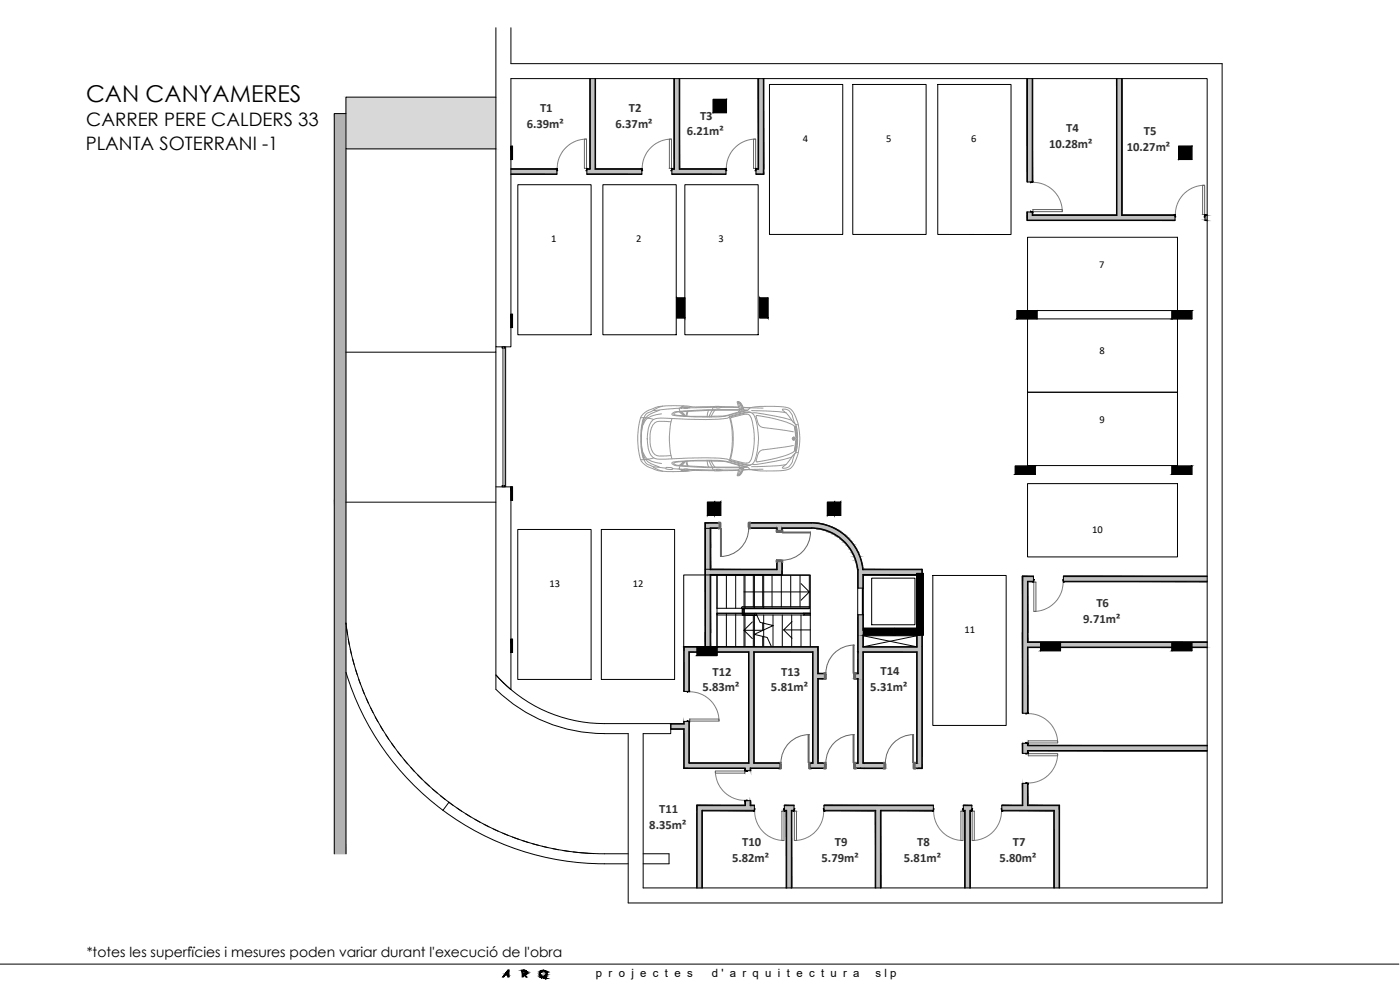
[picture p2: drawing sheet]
<svg xmlns="http://www.w3.org/2000/svg" width="420mm" height="297mm" viewBox="0 0 420 297" stroke-linecap="round" stroke-linejoin="round" font-family="sans-serif">
<defs><g id="words">
<text font-size="7" x="25.8" y="30.5">CAN CANYAMERES</text>
<g font-size="5.6">
<text x="25.9" y="37.9">CARRER PERE CALDERS 33</text>
<text x="25.7" y="45">PLANTA SOTERRANI -1</text>
</g>
<text font-size="4.2" x="26" y="287.1">*totes les superfïcies i mesures poden variar durant l'execució de l'obra</text>
<g font-size="3.8" fill="#303030">
<text x="162.1" y="33.6">T1</text>
<text x="188.7" y="33.6">T2</text>
<text x="210.1" y="35.9">T3</text>
<text x="158.1" y="38.3">6.39m²</text>
<text x="184.7" y="38.3">6.37m²</text>
<text x="206.1" y="40.6">6.21m²</text>
<text x="320" y="39.5">T4</text>
<text x="343.3" y="40.6">T5</text>
<text x="314.8" y="44.3">10.28m²</text>
<text x="338.2" y="45.4">10.27m²</text>
<text x="329" y="182">T6</text>
<text x="325.1" y="186.8">9.71m²</text>
<text x="213.9" y="202.7">T12</text>
<text x="234.4" y="202.7">T13</text>
<text x="264.2" y="202.6">T14</text>
<text x="210.8" y="207.4">5.83m²</text>
<text x="231.4" y="207.4">5.81m²</text>
<text x="261.2" y="207.4">5.31m²</text>
<text x="197.8" y="244.1">T11</text>
<text x="194.9" y="248.8">8.35m²</text>
<text x="222.8" y="253.8">T10</text>
<text x="250.6" y="254">T9</text>
<text x="275.3" y="254">T8</text>
<text x="304" y="254">T7</text>
<text x="219.7" y="258.6">5.82m²</text>
<text x="246.6" y="258.7">5.79m²</text>
<text x="271.3" y="258.7">5.81m²</text>
<text x="300" y="258.7">5.80m²</text>
</g>
<g font-size="3.4">
<text x="178.9" y="293.1">p r o j e c t e s</text>
<text x="213.6" y="293.1">d ' a r q u i t e c t u r a</text>
<text x="262.7" y="293.1">s l p</text>
</g>
<g font-size="3.2">
<text x="241" y="42.5">4</text>
<text x="266" y="42.5">5</text>
<text x="291.4" y="42.5">6</text>
<text x="165.4" y="72.6">1</text>
<text x="191" y="72.6">2</text>
<text x="215.6" y="72.6">3</text>
<text x="329.9" y="80.5">7</text>
<text x="329.9" y="106.1">8</text>
<text x="329.9" y="126.8">9</text>
<text x="327.8" y="160">10</text>
<text x="164.9" y="176.1">13</text>
<text x="190" y="176.1">12</text>
<text x="289.5" y="189.9">11</text>
</g>
</g></defs>
<!-- layer: A-WALL-PATT -->
<g fill="#808080" stroke="#808080" stroke-width=".3">
<path d="M291.1 243.1l.1 23.3z"/>
<path d="M264.2 243.1h.2v23.3z"/>
<path d="M235.9 243.1l.2 23.3z"/>
<path d="M237.5 243.3l.1 23.1z"/>
<path d="M210.6 243.1l.2 23.3z"/>
<path d="M243.5 158.4h1.2z"/>
<path d="M243.5 156.8l1.3 .1z"/>
<path d="M259 229h.2z"/>
<path d="M259.1 228.9l.1 .1z"/>
<path d="M258.3 230.4l.9 .2z"/>
<path d="M319.2 172.9l43.1 .1zM319.2 172.9l43.1 .1z"/>
<path d="M306.8 172.9l3.4 .1zM306.8 172.9l3.4 .1z"/>
<path d="M319.2 174.4l43.1 .1zM319.2 174.4l43.1 .1z"/>
<path d="M308.4 174.4l1.8 .1zM308.4 174.4l1.8 .1z"/>
<path d="M306.8 173l.2 16.8zM306.8 173l.2 16.8z"/>
<path d="M306.8 189.8l.2 24.2zM306.8 189.8l.2 24.2z"/>
<path d="M306.8 223l.2 3zM306.8 223l.2 3z"/>
<path d="M306.8 235l.2 6.6zM306.8 235l.2 6.6z"/>
<path d="M308.4 174.5l.1 15.3zM308.4 174.5l.1 15.3z"/>
<path d="M308.4 189.8l.1 2.8zM308.4 189.8l.1 2.8z"/>
<path d="M308.4 194.1l.1 19.9zM308.4 194.1l.1 19.9z"/>
<path d="M308.4 223l.1 .6zM308.4 223l.1 .6z"/>
<path d="M308.4 225.2l.1 .8zM308.4 225.2l.1 .8z"/>
<path d="M308.4 235l.1 6.6zM308.4 235l.1 6.6z"/>
<path d="M308.4 241.6l9.6 .1zM308.4 241.6l9.6 .1z"/>
<path d="M300.7 241.6l6.3 .1zM300.7 241.6l6.3 .1z"/>
<path d="M289.1 241.6l2.6 .1zM289.1 241.6l2.6 .1z"/>
<path d="M247.3 241.6l32.8 .1zM247.3 241.6l32.8 .1z"/>
<path d="M235.4 241.6l2.9 .1zM235.4 241.6l2.9 .1z"/>
<path d="M225.1 241.6l1.3 .1zM225.1 241.6l1.3 .1z"/>
<path d="M209.2 241.6l14.5 .1zM209.2 241.6l14.5 .1z"/>
<path d="M300.7 243.1l15.7 .2v-.2zM300.7 243.1l15.7 .2h-15.7z"/>
<path d="M291.2 243.1l.5 .2v-.2zM291.2 243.1l.5 .2h-.5z"/>
<path d="M289.1 243.1l.6 .2v-.2zM289.1 243.1l.6 .2h-.6z"/>
<path d="M264.4 243.1l15.7 .2v-.2zM264.4 243.1l15.7 .2h-15.7z"/>
<path d="M247.3 243.1l15.5 .2v-.2zM247.3 243.1l15.5 .2h-15.5z"/>
<path d="M237.5 243.1l.8 .2v-.2zM237.5 243.1l.8 .2h-.8z"/>
<path d="M235.4 243.1l.5 .2v-.2zM235.4 243.1l.5 .2h-.5z"/>
<path d="M210.8 243.1l15.6 .2v-.2zM210.8 243.1l15.6 .2h-15.6z"/>
<path d="M308.5 225.2l53.8 .1zM308.5 225.2l53.8 .1z"/>
<path d="M308.4 223.6l53.9 .2zM308.4 223.6l53.9 .2z"/>
<path d="M316.3 243.3l.1 23.1zM316.3 243.3l.1 23.1z"/>
<path d="M317.8 241.7l.2 24.7zM317.8 241.7l.2 24.7z"/>
<path d="M289.5 243.3l.2 23.1v-23.1zM289.5 243.3l.2 23.1h-.2z"/>
<path d="M262.7 243.3l.1 23.1zM262.7 243.3l.1 23.1z"/>
<path d="M264.2 243.1v23.3h.2zM264.2 266.4h.2z"/>
<path d="M213.1 158.5l.2 5.8v-5.8zM213.1 158.5l.2 5.8h-.2z"/>
<path d="M213.1 164.3l.2 6.5v-6.5zM213.1 164.3l.2 6.5h-.2z"/>
<path d="M213.1 172.4l.2 17.4v-17.4zM213.1 172.4l.2 17.4h-.2z"/>
<path d="M213.1 189.8l.2 4.3v-4.3zM213.1 189.8l.2 4.3h-.2z"/>
<path d="M211.6 157l.1 32.8zM211.6 157l.1 32.8z"/>
<path d="M211.6 189.8l.1 4.3zM211.6 189.8l.1 4.3z"/>
<path d="M357.7 194.1l4.6 .2zM357.7 194.1l4.6 .2z"/>
<path d="M318.3 194.1l33.4 .2zM318.3 194.1l33.4 .2z"/>
<path d="M308.5 194.1l3.8 .2zM308.5 194.1l3.8 .2z"/>
<path d="M308.4 192.6l53.9 .2zM308.4 192.6l53.9 .2z"/>
<path d="M225.1 230.4l.2 .8v-.8zM225.1 230.4l.2 .8h-.2z"/>
<path d="M225.1 240.2l.2 .7v-.7zM225.1 240.2l.2 .7h-.2z"/>
<path d="M225.1 240.9l.2 .7v-.7zM225.1 240.9l.2 .7h-.2z"/>
<path d="M223.6 230.6l.1 .6zM223.6 230.6l.1 .6z"/>
<path d="M223.6 240.2l.1 1.4zM223.6 240.2l.1 1.4z"/>
<path d="M213.3 172.4l21.5 .1zM213.3 172.4l21.5 .1z"/>
<path d="M213.1 170.8l20.1 .1zM213.1 170.8l20.1 .1z"/>
<path d="M276.6 170.8l.2 1.2zM276.6 170.8l.2 1.2z"/>
<path d="M276.6 190.5l.2 3.5zM276.6 190.5l.2 3.5z"/>
<path d="M275.1 190.6l.2 .2zM275.1 190.6l.2 .2z"/>
<path d="M275.1 190.8l.2 3.2zM275.1 190.8l.2 3.2z"/>
<path d="M215.2 195.6h9.6zM215.2 195.6h9.6z"/>
<path d="M226.3 195.6l17.7 .1zM226.3 195.6l17.7 .1z"/>
<path d="M215.2 195.6l9.6 .1zM215.2 195.6l9.6 .1z"/>
<path d="M206.7 195.6l2.5 .1zM206.7 195.6l2.5 .1z"/>
<path d="M205.2 194l40.4 .2zM205.2 194l40.4 .2z"/>
<path d="M259 172.4l.1 4.1zM259 172.4l.1 4.1z"/>
<path d="M259 184.5l.1 4.6zM259 184.5l.1 4.6z"/>
<path d="M259 190.6l.1 3.4zM259 190.6l.1 3.4z"/>
<path d="M257.4 170.8l.1 .1zM257.4 170.8l.1 .1z"/>
<path d="M257.4 170.9l.2 5.6zM257.4 170.9l.2 5.6z"/>
<path d="M257.4 184.5l.2 11.1zM257.4 184.5l.2 11.1z"/>
<path d="M259.1 172.4l16 .1zM259.1 172.4l16 .1z"/>
<path d="M258.9 170.8l17.7 .1zM258.9 170.8l17.7 .1z"/>
<path d="M275.1 195.6l.2 33.3zM275.1 195.6l.2 33.3z"/>
<path d="M275.1 228.9l.2 .1zM275.1 228.9l.2 .1z"/>
<path d="M276.6 194l.2 36.6zM276.6 194l.2 36.6z"/>
<path d="M274.6 228.9l.5 .1zM274.6 228.9l.5 .1z"/>
<path d="M259.2 228.9l6.1 .1zM259.2 228.9l6.1 .1z"/>
<path d="M274.6 230.4l2 .2v-.2zM274.6 230.4l2 .2h-2z"/>
<path d="M259.2 230.4l6.1 .2v-.2zM259.2 230.4l6.1 .2h-6.1z"/>
<path d="M206.7 195.7l.2 6.9zM206.7 195.7l.2 6.9z"/>
<path d="M206.7 202.6l.2 4.9zM206.7 202.6l.2 4.9z"/>
<path d="M206.7 216.5l.2 12.4zM206.7 216.5l.2 12.4z"/>
<path d="M205.2 194.2l.1 13.3zM205.2 194.2l.1 13.3z"/>
<path d="M205.2 216.5l.1 .6zM205.2 216.5l.1 .6z"/>
<path d="M205.2 217.1l.1 .2zM205.2 217.1l.1 .2z"/>
<path d="M205.2 218.7l.1 11.7zM205.2 218.7l.1 11.7z"/>
<path d="M257.4 195.7l.2 6.3zM257.4 195.7l.2 6.3z"/>
<path d="M257.4 203.6l.2 25.3zM257.4 203.6l.2 25.3z"/>
<path d="M259 195.6l.1 33.3zM259 195.6l.1 33.3z"/>
<path d="M259.1 195.6l16 .1zM259.1 195.6l16 .1z"/>
<path d="M257.4 195.6l.2 .1zM257.4 195.6l.2 .1z"/>
<path d="M259 194l16.3 .2zM259 194l16.3 .2z"/>
<path d="M201.3 218.7l3.9 .1zM201.3 218.7l3.9 .1z"/>
<path d="M201.3 217.1l3.9 .2zM201.3 217.1l3.9 .2z"/>
<path d="M361.6 64.5l.7 .1zM361.6 64.5l.7 .1z"/>
<path d="M336.8 64.5l15.8 .1zM336.8 64.5l15.8 .1z"/>
<path d="M309.8 64.5l25.4 .1zM309.8 64.5l25.4 .1z"/>
<path d="M361.6 66l.7 .2zM361.6 66l.7 .2z"/>
<path d="M308.2 66l44.4 .2zM308.2 66l44.4 .2z"/>
<path d="M309.8 23.6l.1 31zM309.8 23.6l.1 31z"/>
<path d="M309.8 63.6l.1 .9zM309.8 63.6l.1 .9z"/>
<path d="M308.2 23.6l.2 31zM308.2 23.6l.2 31z"/>
<path d="M308.2 63.6l.2 .9zM308.2 63.6l.2 .9z"/>
<path d="M308.2 64.5l.2 1.5zM308.2 64.5l.2 1.5z"/>
<path d="M335.1 23.6l.1 40.9zM335.1 23.6l.1 40.9z"/>
<path d="M336.6 23.6l.2 41zM336.6 23.6l.2 41z"/>
<path d="M226.9 50.6l.8 .2zM226.9 50.6l.8 .2z"/>
<path d="M203.8 50.6l14.1 .2zM203.8 50.6l14.1 .2z"/>
<path d="M201.6 50.6l.7 .2zM201.6 50.6l.7 .2z"/>
<path d="M178.6 50.6l14 .2zM178.6 50.6l14 .2z"/>
<path d="M176.1 50.6l.9 .2zM176.1 50.6l.9 .2z"/>
<path d="M153.3 50.6l13.8 .2zM153.3 50.6l13.8 .2z"/>
<path d="M226.9 52.2l2.3 .1zM226.9 52.2l2.3 .1z"/>
<path d="M201.6 52.2l16.3 .1zM201.6 52.2l16.3 .1z"/>
<path d="M176.1 52.2l16.5 .1zM176.1 52.2l16.5 .1z"/>
<path d="M153.3 52.2l13.8 .1zM153.3 52.2l13.8 .1z"/>
<path d="M229.1 23.6l.1 27.2zM229.1 23.6l.1 27.2z"/>
<path d="M229.1 50.8l.1 1.4zM229.1 50.8l.1 1.4z"/>
<path d="M227.5 23.6l.2 27zM227.5 23.6l.2 27z"/>
<path d="M178.6 23.6l.1 27zM178.6 23.6l.1 27z"/>
<path d="M177 23.6l.2 27.2zM177 23.6l.2 27.2z"/>
<path d="M203.8 23.6l.2 27zM203.8 23.6l.2 27z"/>
<path d="M202.3 23.6l.1 27zM202.3 23.6l.1 27z"/>
<path d="M202.3 50.6l.1 .2zM202.3 50.6l.1 .2z"/>
<path d="M209.1 241.6l.1 24.8zM209.1 241.6l.1 24.8z"/>
<path d="M226.2 195.6l.1 33.3zM226.2 195.6l.1 33.3z"/>
<path d="M224.6 195.7l.2 32.4zM224.6 195.7l.2 32.4z"/>
<path d="M224.6 228.1l.2 .8zM224.6 228.1l.2 .8z"/>
<path d="M256.8 228.9l.8 .1zM256.8 228.9l.8 .1z"/>
<path d="M245.4 228.9l2 .1zM245.4 228.9l2 .1z"/>
<path d="M256.8 230.4l1.5 .2zM256.8 230.4l1.5 .2z"/>
<path d="M244.7 230.4l2.7 .2zM244.7 230.4l2.7 .2z"/>
<path d="M211.6 158.5l.1 12.3zM211.6 158.5l.1 12.3z"/>
<path d="M213.1 158.5l.2 12.3v-12.3zM213.1 158.5l.2 12.3h-.2z"/>
<path d="M225.1 156.8l18.4 .2v-.2zM225.1 156.8l18.4 .2h-18.4z"/>
<path d="M211.6 156.8l4.2 .2v-.2zM211.6 156.8l4.2 .2h-4.2z"/>
<path d="M234.6 158.4l8.9 .1zM234.6 158.4l8.9 .1z"/>
<path d="M225.1 158.4l8.1 .1zM225.1 158.4l8.1 .1z"/>
<path d="M213.1 158.4l2.7 .1zM213.1 158.4l2.7 .1z"/>
<path d="M234.6 158.5l.2 .5zM234.6 158.5l.2 .5z"/>
<path d="M234.6 159l.2 .2zM234.6 159l.2 .2z"/>
<path d="M234.6 168.5l.2 3.9zM234.6 168.5l.2 3.9z"/>
<path d="M233.1 158.5l.1 .5zM233.1 158.5l.1 .5z"/>
<path d="M233.1 159l.1 .2zM233.1 159l.1 .2z"/>
<path d="M233.1 168.5l.1 .2zM233.1 168.5l.1 .2z"/>
<path d="M233.1 168.7l.1 2.1zM233.1 168.7l.1 2.1z"/>
<path d="M243.5 158.4l1.9 .1zM243.5 158.4l1.9 .1z"/>
<path d="M243.5 158.5l2.3 .1zM243.5 158.5l2.3 .1z"/>
<path d="M244.7 158.6h1.3zM244.7 158.6h1.3z"/>
<path d="M244.9 158.6l1.7 .2zM244.9 158.6l1.7 .2z"/>
<path d="M246 158.8l1.2 .1zM246 158.8l1.2 .1z"/>
<path d="M246.6 158.9l1.1 .1zM246.6 158.9l1.1 .1z"/>
<path d="M247.2 159l1.3 .3zM247.2 159l1.3 .3z"/>
<path d="M248 159.3l.8 .1zM248 159.3l.8 .1z"/>
<path d="M248.4 159.4l1.2 .4zM248.4 159.4l1.2 .4z"/>
<path d="M249.3 159.8l.6 .1zM249.3 159.8l.6 .1z"/>
<path d="M249.6 159.9l1.2 .5zM249.6 159.9l1.2 .5z"/>
<path d="M250.4 160.4l.6 .1zM250.4 160.4l.6 .1z"/>
<path d="M250.7 160.5l1.1 .6zM250.7 160.5l1.1 .6z"/>
<path d="M251.5 161.1l.5 .1zM251.5 161.1l.5 .1z"/>
<path d="M251.7 161.2l1.1 .7zM251.7 161.2l1.1 .7z"/>
<path d="M252.6 161.9l.3 .1zM252.6 161.9l.3 .1z"/>
<path d="M252.7 162l1 .8zM252.7 162l1 .8z"/>
<path d="M253.5 162.8l.3 .1zM253.5 162.8l.3 .1z"/>
<path d="M253.6 162.9l1 .9zM253.6 162.9l1 .9z"/>
<path d="M254.4 163.8l.2 .1zM254.4 163.8l.2 .1z"/>
<path d="M254.4 163.9l.9 .9zM254.4 163.9l.9 .9z"/>
<path d="M255.1 164.8l.3 .1zM255.1 164.8l.3 .1z"/>
<path d="M255.2 164.9l.7 1zM255.2 164.9l.7 1z"/>
<path d="M255.8 165.9l.2 .1zM255.8 165.9l.2 .1z"/>
<path d="M255.8 166l.7 1.1zM255.8 166l.7 1.1z"/>
<path d="M256.3 167.1h.2zM256.3 167.1h.2z"/>
<path d="M256.3 167.1l.6 1.2zM256.3 167.1l.6 1.2z"/>
<path d="M256.8 168.3h.1zM256.8 168.3h.1z"/>
<path d="M256.8 168.3l.4 1.3-.3-1.3zM256.8 168.3l.4 1.3z"/>
<path d="M257.1 169.6h.2zM257.1 169.6h.2z"/>
<path d="M257.1 169.6l.4 1.2-.2-1.2zM257.1 169.6l.4 1.2z"/>
<path d="M243.5 156.9l2 .1zM243.5 156.9l2 .1z"/>
<path d="M243.5 157h2.5zM243.5 157h2.5z"/>
<path d="M244.8 157h1.3zM244.8 157h1.3z"/>
<path d="M245 157l1.8 .2zM245 157l1.8 .2z"/>
<path d="M246.1 157.2l1.4 .1zM246.1 157.2l1.4 .1z"/>
<path d="M246.8 157.3l1.1 .2zM246.8 157.3l1.1 .2z"/>
<path d="M247.4 157.5l1.3 .2zM247.4 157.5l1.3 .2z"/>
<path d="M248.2 157.7l.9 .2zM248.2 157.7l.9 .2z"/>
<path d="M248.7 157.9l1.3 .3zM248.7 157.9l1.3 .3z"/>
<path d="M249.6 158.2l.7 .2zM249.6 158.2l.7 .2z"/>
<path d="M249.9 158.4l1.3 .5zM249.9 158.4l1.3 .5z"/>
<path d="M250.9 158.9l.5 .1zM250.9 158.9l.5 .1z"/>
<path d="M251.1 159l1 .5zM251.1 159l1 .5z"/>
<path d="M251.8 159.5l.7 .2zM251.8 159.5l.7 .2z"/>
<path d="M252.2 159.7l1.2 .7zM252.2 159.7l1.2 .7z"/>
<path d="M253.2 160.4l.3 .1zM253.2 160.4l.3 .1z"/>
<path d="M253.3 160.5l1.1 .8zM253.3 160.5l1.1 .8z"/>
<path d="M254.2 161.3l.3 .1zM254.2 161.3l.3 .1z"/>
<path d="M254.3 161.4l1 .9zM254.3 161.4l1 .9z"/>
<path d="M255.1 162.3l.3 .1zM255.1 162.3l.3 .1z"/>
<path d="M255.2 162.4l1 .9zM255.2 162.4l1 .9z"/>
<path d="M256 163.3l.2 .1zM256 163.3l.2 .1z"/>
<path d="M256 163.4l.8 .9zM256 163.4l.8 .9z"/>
<path d="M256.6 164.3l.3 .2zM256.6 164.3l.3 .2z"/>
<path d="M256.8 164.5l.7 1.1zM256.8 164.5l.7 1.1z"/>
<path d="M257.3 165.6l.3 .1zM257.3 165.6l.3 .1z"/>
<path d="M257.4 165.7l.7 1.2zM257.4 165.7l.7 1.2z"/>
<path d="M257.9 166.9h.2zM257.9 166.9h.2z"/>
<path d="M257.9 166.9l.6 1.3zM257.9 166.9l.6 1.3h-.2z"/>
<path d="M258.3 168.2h.2zM258.3 168.2h.2z"/>
<path d="M258.4 168.2l.4 1.3zM258.4 168.2l.4 1.3z"/>
<path d="M258.7 169.5h.1zM258.7 169.5h.1z"/>
<path d="M258.7 169.5l.3 1.2-.2-1.2zM258.7 169.5l.3 1.2z"/>
<path d="M258.8 170.7l.2 .1zM258.8 170.7l.2 .1z"/>
<path d="M243.9 195.7l.1 32.4zM243.9 195.7l.1 32.4z"/>
<path d="M243.9 228.1l.1 .8zM243.9 228.1l.1 .8z"/>
<path d="M245.4 194.2l.2 1.5zM245.4 194.2l.2 1.5z"/>
<path d="M245.4 195.7l.2 6.5zM245.4 195.7l.2 6.5z"/>
<path d="M245.4 203.6l.2 24.5zM245.4 203.6l.2 24.5z"/>
<path d="M245.4 228.1l.2 .8zM245.4 228.1l.2 .8z"/>
<path d="M256.8 203.6l.6 .1zM256.8 203.6l.6 .1z"/>
<path d="M245.6 203.6l1.8 .1zM245.6 203.6l1.8 .1z"/>
<path d="M256.8 202l.8 .2zM256.8 202l.8 .2z"/>
<path d="M245.6 202l1.8 .2zM245.6 202l1.8 .2z"/>
<path d="M243.3 228.9l.7 .1zM243.3 228.9l.7 .1z"/>
<path d="M226.2 228.9l7.7 .1zM226.2 228.9l7.7 .1z"/>
<path d="M206.7 228.9l18.1 .1zM206.7 228.9l18.1 .1z"/>
<path d="M243.3 230.4l1.4 .2zM243.3 230.4l1.4 .2z"/>
<path d="M225.3 230.4l8.6 .2zM225.3 230.4l8.6 .2z"/>
<path d="M205.2 230.4l18.5 .2zM205.2 230.4l18.5 .2z"/>
<path d="M259 229h.2zM259 229h.2z"/>
<path d="M258.3 230.4l.9 .2zM258.3 230.6h.9z"/>
</g>
<g fill="#c0c0c0" stroke="#c0c0c0" stroke-width=".3">
<path d="M257.6 195.6h1.4v33.4z"/>
<path d="M209.2 243.1h1.4v23.3z"/>
<path d="M243.5 157h1.3z"/>
<path d="M258.3 229h.9v1.4z"/>
<path d="M319.2 173l43.1 1.4v-1.4zM319.2 173l43.1 1.4h-43.1z"/>
<path d="M307 173l3.2 1.4v-1.4zM307 173l3.2 1.4h-3.2z"/>
<path d="M307 174.4l1.4 15.4v-15.4zM307 174.4l1.4 15.4h-1.4z"/>
<path d="M307 189.8l1.4 24.2v-24.2zM307 189.8l1.4 24.2h-1.4z"/>
<path d="M307 223l1.4 3v-3zM307 223l1.4 3h-1.4z"/>
<path d="M307 235l1.4 6.7v-6.7zM307 235l1.4 6.7h-1.4z"/>
<path d="M300.7 241.7l17.1 1.4v-1.4zM300.7 241.7l17.1 1.4h-17.1z"/>
<path d="M289.1 241.7l2.6 1.4v-1.4zM289.1 241.7l2.6 1.4h-2.6z"/>
<path d="M247.3 241.7l32.8 1.4v-1.4zM247.3 241.7l32.8 1.4h-32.8z"/>
<path d="M235.4 241.7l2.9 1.4v-1.4zM235.4 241.7l2.9 1.4h-2.9z"/>
<path d="M209.2 241.7l17.2 1.4v-1.4zM209.2 241.7l17.2 1.4h-17.2z"/>
<path d="M308.4 223.8l53.9 1.4v-1.4zM308.4 223.8l53.9 1.4h-53.9z"/>
<path d="M316.4 243.1l1.4 23.3v-23.3zM316.4 243.1l1.4 23.3h-1.4z"/>
<path d="M289.7 243.1l1.4 23.3v-23.3zM289.7 243.1l1.4 23.3h-1.4z"/>
<path d="M262.8 243.1l1.4 23.3v-23.3zM262.8 243.1l1.4 23.3h-1.4z"/>
<path d="M236.1 243.1l1.4 23.3v-23.3zM236.1 243.1l1.4 23.3h-1.4z"/>
<path d="M211.7 157l1.4 37.1v-37.1zM211.7 157l1.4 37.1h-1.4z"/>
<path d="M357.7 192.8l4.6 .1zM357.7 192.8l4.6 .1z"/>
<path d="M357.7 192.9l4.6 1.2v-1.2zM357.7 192.9l4.6 1.2h-4.6z"/>
<path d="M318.3 192.8l33.4 1.3v-1.3zM318.3 192.8l33.4 1.3h-33.4z"/>
<path d="M308.4 192.8l3.9 1.3v-1.3zM308.4 192.8l3.9 1.3h-3.9z"/>
<path d="M223.7 230.4l1.4 .8v-.8zM223.7 230.4l1.4 .8h-1.4z"/>
<path d="M223.7 240.2l1.4 1.4v-1.4zM223.7 240.2l1.4 1.4h-1.4z"/>
<path d="M223.7 241.6l1.4 .1zM223.7 241.6l1.4 .1z"/>
<path d="M213.1 170.9l21.5 1.5v-1.5zM213.1 170.9l21.5 1.5h-21.5z"/>
<path d="M275.3 190.5l1.3 3.7v-3.7zM275.3 190.5l1.3 3.7h-1.3z"/>
<path d="M205.3 194.2h40.1zM205.3 194.2h40.1z"/>
<path d="M215.2 194.2l30.2 1.4v-1.4zM215.2 194.2l30.2 1.4h-30.2z"/>
<path d="M205.3 194.2l3.9 1.4v-1.4zM205.3 194.2l3.9 1.4h-3.9z"/>
<path d="M257.6 170.9l1.4 5.6v-5.6zM257.6 170.9l1.4 5.6h-1.4z"/>
<path d="M257.6 184.5l1.4 11.1v-11.1zM257.6 184.5l1.4 11.1h-1.4z"/>
<path d="M259 170.9l17.6 1.1v-1.1zM259 170.9l17.6 1.1h-17.6z"/>
<path d="M259 172l16.1 .4v-.4zM259 172l16.1 .4h-16.1z"/>
<path d="M275.3 194.2l1.3 34.8v-34.8zM275.3 194.2l1.3 34.8h-1.3z"/>
<path d="M275.3 229l1.3 1.4v-1.4zM275.3 229l1.3 1.4h-1.3z"/>
<path d="M274.6 229l.7 1.4v-1.4zM274.6 229l.7 1.4h-.7z"/>
<path d="M259.2 229l6.1 1.4v-1.4zM259.2 229l6.1 1.4h-6.1z"/>
<path d="M205.3 195.6l1.4 11.9v-11.9zM205.3 195.6l1.4 11.9h-1.4z"/>
<path d="M205.3 216.5l1.4 13.9v-13.9zM205.3 216.5l1.4 13.9h-1.4z"/>
<path d="M257.6 195.6v33.4h1.4zM257.6 229h1.4z"/>
<path d="M259 194.2l16.3 1.4v-1.4zM259 194.2l16.3 1.4h-16.3z"/>
<path d="M201.3 217.3l4 1.4v-1.4zM201.3 217.3l4 1.4h-4z"/>
<path d="M361.6 64.6l.7 1.4v-1.4zM361.6 64.6l.7 1.4h-.7z"/>
<path d="M308.4 64.6l44.2 1.4v-1.4zM308.4 64.6l44.2 1.4h-44.2z"/>
<path d="M308.4 23.6l1.4 31v-31zM308.4 23.6l1.4 31h-1.4z"/>
<path d="M308.4 63.6l1.4 .9v-.9zM308.4 63.6l1.4 .9h-1.4z"/>
<path d="M308.4 64.5l1.4 .1zM308.4 64.5l1.4 .1z"/>
<path d="M335.2 23.6l1.4 40.9v-40.9zM335.2 23.6l1.4 40.9h-1.4z"/>
<path d="M335.2 64.5l1.4 .1zM335.2 64.5l1.4 .1z"/>
<path d="M226.9 50.8l2.2 1.4v-1.4zM226.9 50.8l2.2 1.4h-2.2z"/>
<path d="M201.6 50.8l16.3 1.4v-1.4zM201.6 50.8l16.3 1.4h-16.3z"/>
<path d="M176.1 50.8l16.5 1.4v-1.4zM176.1 50.8l16.5 1.4h-16.5z"/>
<path d="M153.3 50.8l13.8 1.4v-1.4zM153.3 50.8l13.8 1.4h-13.8z"/>
<path d="M227.7 23.6l1.4 27.2v-27.2zM227.7 23.6l1.4 27.2h-1.4z"/>
<path d="M177.2 23.6l1.4 27.2v-27.2zM177.2 23.6l1.4 27.2h-1.4z"/>
<path d="M202.4 23.6l1.4 27v-27zM202.4 23.6l1.4 27h-1.4z"/>
<path d="M202.4 50.6l1.4 .2zM202.4 50.6l1.4 .2z"/>
<path d="M209.2 243.1v23.3h1.4zM209.2 266.4h1.4z"/>
<path d="M224.8 195.6l1.4 33.3v-33.3zM224.8 195.6l1.4 33.3h-1.4z"/>
<path d="M224.8 228.9l1.4 .1zM224.8 228.9l1.4 .1z"/>
<path d="M256.8 229l1.5 1.4v-1.4zM256.8 229l1.5 1.4h-1.5z"/>
<path d="M244.7 229l2.7 1.4v-1.4zM244.7 229l2.7 1.4h-2.7z"/>
<path d="M211.7 158.5l1.4 12.3v-12.3zM211.7 158.5l1.4 12.3h-1.4z"/>
<path d="M225.1 157l18.4 1.4v-1.4zM225.1 157l18.4 1.4h-18.4z"/>
<path d="M213.1 157l2.7 1.4v-1.4zM213.1 157l2.7 1.4h-2.7z"/>
<path d="M233.2 158.4l1.4 .8v-.8zM233.2 158.4l1.4 .8h-1.4z"/>
<path d="M233.2 168.5l1.4 2.4v-2.4zM233.2 168.5l1.4 2.4h-1.4z"/>
<path d="M243.5 157l2.6 .2zM243.5 157l2.6 .2h-2.6z"/>
<path d="M243.5 157.2l3.9 .3-1.3-.3zM243.5 157.2l3.9 .3h-3.9z"/>
<path d="M243.5 157.5l5.2 .4-1.3-.4zM243.5 157.5l5.2 .4h-5.2z"/>
<path d="M243.5 157.9l6.4 .5-1.2-.5zM243.5 157.9l6.4 .5h-6.4z"/>
<path d="M243.5 158.4h6.4zM243.5 158.4h6.4z"/>
<path d="M243.8 158.4h6.2zM243.8 158.4h6.2z"/>
<path d="M244.7 158.4l5.6 .2-.3-.2zM244.7 158.4l5.6 .2z"/>
<path d="M246 158.6l4.9 .3-.6-.3zM246 158.6l4.9 .3h-3.7z"/>
<path d="M247.2 158.9l3.9 .1zM247.2 158.9l3.9 .1z"/>
<path d="M247.6 159l4 .3-.5-.3zM247.6 159l4 .3h-3.1z"/>
<path d="M248.5 159.3l3.6 .3-.5-.3zM248.5 159.3l3.6 .3h-2.8z"/>
<path d="M249.3 159.6l3 .2-.2-.2zM249.3 159.6l3 .2z"/>
<path d="M249.6 159.8l3.6 .6-.9-.6zM249.6 159.8l3.6 .6h-2.4z"/>
<path d="M250.8 160.4l2.5 .1zM250.8 160.4l2.5 .1z"/>
<path d="M250.9 160.5l3.1 .6-.7-.6zM250.9 160.5l3.1 .6h-2.2z"/>
<path d="M251.8 161.1l2.5 .3-.3-.3zM251.8 161.1l2.5 .3h-2.1z"/>
<path d="M252.2 161.4l2.6 .5-.5-.5zM252.2 161.4l2.6 .5h-2z"/>
<path d="M252.8 161.9l2.4 .5-.4-.5zM252.8 161.9l2.4 .5h-1.9z"/>
<path d="M253.3 162.4l2.3 .4-.4-.4zM253.3 162.4l2.3 .4h-1.9z"/>
<path d="M253.7 162.8l2.3 .6-.4-.6zM253.7 162.8l2.3 .6h-1.7z"/>
<path d="M254.3 163.4l2 .4-.3-.4zM254.3 163.4l2 .4h-1.7z"/>
<path d="M254.6 163.8l2.2 .7-.5-.7zM254.6 163.8l2.2 .7h-1.7z"/>
<path d="M255.1 164.5l1.8 .3-.1-.3zM255.1 164.5l1.8 .3h-1.6z"/>
<path d="M255.3 164.8l2.1 .9-.5-.9zM255.3 164.8l2.1 .9h-1.6z"/>
<path d="M255.8 165.7l1.7 .2-.1-.2zM255.8 165.7l1.7 .2h-1.6z"/>
<path d="M255.9 165.9l2 1-.4-1zM255.9 165.9l2 1h-1.5z"/>
<path d="M256.4 166.9l1.6 .2-.1-.2zM256.4 166.9l1.6 .2h-1.5z"/>
<path d="M256.5 167.1l1.9 1.1-.4-1.1zM256.5 167.1l1.9 1.1h-1.5z"/>
<path d="M256.9 168.2l1.5 .1zM256.9 168.2l1.5 .1z"/>
<path d="M256.9 168.3l1.8 1.2-.3-1.2zM256.9 168.3l1.8 1.2h-1.5z"/>
<path d="M257.2 169.5l1.5 .1zM257.2 169.5l1.5 .1z"/>
<path d="M257.2 169.6l1.6 1.1-.1-1.1zM257.2 169.6l1.6 1.1h-1.4z"/>
<path d="M257.4 170.7l1.5 .2-.1-.2zM257.4 170.7l1.5 .2h-1.4z"/>
<path d="M244 195.6l1.4 33.4v-33.4zM244 195.6l1.4 33.4h-1.4z"/>
<path d="M256.8 202.2l.8 1.4v-1.4zM256.8 202.2l.8 1.4h-.8z"/>
<path d="M245.4 202.2l2 1.4v-1.4zM245.4 202.2l2 1.4h-2z"/>
<path d="M243.3 229l1.4 1.4v-1.4zM243.3 229l1.4 1.4h-1.4z"/>
<path d="M206.7 229l27.2 1.4v-1.4zM206.7 229l27.2 1.4h-27.2z"/>
<path d="M258.3 230.4h.9zM258.3 229l.9 1.4h-.9z"/>
</g>
<g fill="#b5b2aa" stroke="#b5b2aa" stroke-width=".3">
<path d="M100.3 34.1l3.5 116v-116zM100.3 34.1l3.5 116h-3.5z"/>
<path d="M100.3 150.1l3.5 106.1v-106.1zM100.3 150.1l3.5 106.1h-3.5z"/>
</g>
<!-- layer: A-FLOR-PATT -->
<path d="M103.8 29.2l45 15.5v-15.5zM103.8 29.2l45 15.5h-45z" fill="#ddd8ce" stroke="#ddd8ce" stroke-width=".3"/>
<!-- layer: S-COLS -->
<g fill="#000" stroke="#000" stroke-width=".3">
<path d="M214 33.8h4v-4zM214 29.8h4l-4 4z"/>
<path d="M153.3 43.9l.5 4v-4zM153.3 43.9l.5 4h-.5z"/>
<path d="M357.7 43.9l-4 4h4zM353.7 43.9h4l-4 4z"/>
<path d="M153.3 94.3l.5 4v-4zM153.3 94.3l.5 4h-.5z"/>
<path d="M203 89.4l2.5 6v-6zM203 89.4l2.5 6h-2.5z"/>
<path d="M228 89.4l2.5 6v-6zM228 89.4l2.5 6h-2.5z"/>
<path d="M305.2 95.7h6v-2.5zM305.2 93.2h6l-6 2.5z"/>
<path d="M351.7 95.7h6v-2.5zM351.7 93.2h6l-6 2.5z"/>
<path d="M153.3 146.1l.5 4v-4zM153.3 146.1l.5 4h-.5z"/>
<path d="M214.5 150.7l-2.2 4h2.2zM212.3 150.7h2.2l-2.2 4z"/>
<path d="M216.3 150.7l-1.8 4h1.8zM214.5 150.7h1.8l-1.8 4z"/>
<path d="M250.5 150.7l-2.2 4h2.2zM248.3 150.7h2.2l-2.2 4z"/>
<path d="M252.3 150.7l-1.8 4h1.8zM250.5 150.7h1.8l-1.8 4z"/>
<path d="M304.7 142.3h6v-2.5zM304.7 139.8h6l-6 2.5z"/>
<path d="M351.7 142.3h6v-2.5zM351.7 139.8h6l-6 2.5z"/>
<path d="M153.3 191.8l.5 4v-4zM153.3 191.8l.5 4h-.5z"/>
<path d="M209.2 196.7h6v-2.5zM209.2 194.2h6l-6 2.5z"/>
<path d="M259.1 190.5h9.2v-1.9zM259.1 188.6h9.2l-9.2 1.9z"/>
<path d="M275.1 172v18.5h2zM275.1 172h2v18.5z"/>
<path d="M268.3 190.5h7.8v-1.9zM268.3 188.6h7.8l-7.8 1.9z"/>
<path d="M312.3 195.2h6v-2.4zM312.3 192.8h6l-6 2.4z"/>
<path d="M351.7 195.2h6v-2.4zM351.7 192.8h6l-6 2.4z"/>
</g>
<!-- layer: C-PRKG -->
<g fill="none" stroke="#000" stroke-width=".3">
<path d="M230.9 25.3h22v45h-22zM255.9 25.3h22v45h-22zM281.4 25.3h22v45.1l-22-.1zM155.4 55.4h22v45h-22zM180.9 55.4h22v45h-22zM205.5 55.4h22v45h-22zM308.4 95.7v22h45v-22M308.4 93.2v-22h45v22M311.2 95.7h40.5M311.2 93.2h40.5M308.4 117.7h45v22h-45zM155.4 158.9h22v45h-22z"/>
<path d="M180.5 158.9h22v45h-22zM308.4 145.1h45v22h-45zM280 172.7h22v45h-22z"/>
</g>
<!-- layer: A-WALL -->
<g fill="none" stroke="#000" stroke-width=".3">
<path d="M148.8 8.3v95.8h4.5v-80.5h209v242.8h-169.3v-46.3h8.3v-3h-20a43.5 43.5 0 0 1-28-10.2M153.3 8.3v10.8h213.5v251.8h-178.3v-50.8a77.2 77.2 0 0 1-14.7-.6 46.5 46.5 0 0 1-24.9-12.6l-.1-101.2M103.8 34.1h-3.5v222.1M177 23.6v27.2M177.2 23.6v27.2h-1.1M178.6 23.6v27.2h14M178.7 23.6v27h13.9v1.7h-16.5v-1.7h.9M202.3 23.6v27.2M202.4 23.6v27.2h-.8M203.8 23.6v27.2h14.1M204 23.6v27h13.9v1.7h-16.3v-1.7h.7M227.5 23.6v27h-.6v1.7h2.3v-28.7"/>
<path d="M227.7 23.6v27.2h-.8M229.1 23.6v28.6h-2.2M308.2 23.6v31h1.7v-31M308.4 23.6v31M309.8 23.6v31M335.1 23.6v40.9h-25.2v-.9h-1.7v2.6h44.4v-1.7h-15.8M335.2 23.6v41h-25.4v-1M336.6 23.6v41h16M336.8 23.6v41M103.8 44.7v211.5M153.3 50.6h13.8v1.7h-13.8M153.3 50.8h13.8"/>
<path d="M153.3 52.2h13.8M176.1 52.2h16.5M201.6 52.2h16.3M308.4 63.6v2.4h44.2M361.6 64.6h.7M361.6 66h.7M362.3 64.5h-.7v1.7h.7M151.7 104.1v42M148.8 146.1h4.5v60.8M211.6 158.5h4M211.6 157h4.2M211.7 157v37.1"/>
<path d="M213.3 158.5v12.3M215.6 156.8h-4v37.3h1.7v-21.6h21.5v-3.8M215.8 158.4h-2.7v12.5h20.1v-2.4M225.1 157h18.4a15.5 15.5 0 0 1 15.4 14l17.7-.1M225.1 158.4h8.1v.8M225.3 156.8h18.2a15.6 15.6 0 0 1 15.5 14h17.8v1.2M225.3 158.5h7.8v.5M234.6 159.2v-.8h8.9a14.2 14.2 0 0 1 14.1 12.5v5.6M234.8 159v-.5h8.7a14 14 0 0 1 13.8 12.3M233.1 168.7v2.1h-21.5M234.6 168.5v3.9h-21.5v21.7M257.3 170.8l.1 31.2"/>
<path d="M257.4 176.5h1.4M275.1 172.5h-16v4M275.1 172.4h-16.1v4.1M276.6 170.8v1.2M310.2 173h-3.2v41M310.2 174.4h-1.8v18.4h3.9M319.2 173h43.1M319.2 174.4h43.1M362.3 172.9h-43.1v1.6h43.1M103.8 187a78 78 0 0 0 30.9 53.7M209.2 195.7h-2.3v11.8h-1.7v-13.5h40.4v8h1.6M209.2 195.6h-2.5v11.9"/>
<path d="M215.2 195.6h9.6v33.4h-18.1v-12.5M215.2 195.7h9.4v33.2h-17.9M226.3 195.7h17.6v33.2h-.4M226.3 195.6v33.3h7.4M257.4 195.6h.2M257.4 184.5h1.4M257.6 184.5v17.7h-.8M259 190.6v3.6h16.3v-3.6M259 184.5v4.7M259.1 195.7h16v33.2h-.3M259.1 184.5v4.1M259.1 190.8v3.2"/>
<path d="M259.1 195.6v33.3h6M275.1 190.8v3.2h-16.1M276.6 190.5v39.9h-2M276.8 190.5v40.1h-2M308.4 192.6h53.9M308.5 192.6v-18.1h1.7v-1.6h-3.4v41.1h1.7v-19.7h3.8M312.3 194.1h-3.9v19.9M318.3 194.3h33.4M318.3 194.1h33.4M318.3 192.8h33.4M357.7 194.3h4.6M357.7 194.1h4.6"/>
<path d="M357.7 192.8h4.6M103.8 201.7a81 81 0 0 0 29.1 41.4M153.3 206.9l-4.5-4.4 4.5 4.4M201.3 218.7h4v11.7M205.3 216.5v.8h-4M247.2 203.7h-1.6v25.2h1.6M247.4 202.2h-2v-8h-40.1v13.3M247.4 203.6h-2v25.4h2M256.8 203.6h.8v25.4h-.8M257 203.7h.4v25.2h-.4M257 202h.6M205.2 230.4h18.5v.8"/>
<path d="M206.9 228.9v-12.4h-1.7v.6h-3.9v1.7h3.9v11.8h18.4v.6h1.7v-.8M225.3 230.6h8.4M233.9 230.4h-8.8v.8M233.9 229h-7.7v-33.4h17.8v33.4h-.7M243.3 230.4h4.1M243.5 230.6h3.7M256.8 230.4h8.5M257 230.6h8.1M258.3 230.6h.1M265.3 229h-6.3v-33.4h16.3v33.4h-.7M307 223v3M307 235v6.7h-6.3"/>
<path d="M308.4 223v.8h53.9M308.4 235v6.7h9.4v24.7M308.4 223.6h53.9M308.5 223.6v-.6h-1.7v3h1.7v-.7h53.8M362.3 225.2h-53.9v.8M132.9 243.1a81 81 0 0 0 48.4 16.1h7.2M134.7 240.7l-1.8 2.4M134.7 240.7a78 78 0 0 0 46.6 15.5h7.2M193 256.2h7.8v3h-7.8M209.2 241.6v24.8M210.8 243.3h15.6v-1.7h-1.1v-1.4h-1.7v1.4h-14.5v24.8M210.8 243.1v23.3"/>
<path d="M223.7 240.2v1.5h-14.5M225.1 240.2v1.5h1.3M226.4 243.1h-15.8v23.3M235.4 243.1h.7v23.3M235.4 241.7h2.9M238.3 243.1h-.8v23.3M247.3 241.7h32.8M247.3 243.1h15.5v23.3M264.4 243.3h15.7v-1.7h-32.8v1.7h15.4v23.1M264.4 243.1v23.3M280.1 243.1h-15.9v23.3M289.1 241.7h2.6"/>
<path d="M289.1 243.1h.6v23.3M291.2 243.3h.5v-1.7h-2.6v1.7h.4v23.1M291.2 243.1v23.3M291.7 243.1h-.6v23.3M300.7 243.1h15.7v23.3M235.9 266.4v-23.1h-.5v-1.7h2.9v1.7h-.7v23.1M316.3 266.4v-23.1h-15.6v-1.7h6.1v-6.6h1.7v6.6h9.5v24.8"/>
</g>
<!-- layer: A-DOOR -->
<g fill="none" stroke="#808080" stroke-width=".3">
<path d="M176 41.7a8.8 8.8 0 0 0-8.8 8.8M201.5 41.7a8.8 8.8 0 0 0-8.8 8.8M226.8 41.7a8.8 8.8 0 0 0-8.8 8.8M310 54.7a8.8 8.8 0 0 1 8.8 8.8M361.5 55.6a8.8 8.8 0 0 0-8.8 8.8M319.1 174.7a8.8 8.8 0 0 1-8.8 8.8M207 207.6a8.8 8.8 0 0 1 8.8 8.8M308.6 214.1a8.8 8.8 0 0 1 8.8 8.8M214.7 231.3a8.8 8.8 0 0 0 8.8 8.8M317.4 226.1a8.8 8.8 0 0 1-8.8 8.8M226.5 243.4a8.8 8.8 0 0 0 8.8 8.8M247.2 243.4a8.8 8.8 0 0 1-8.8 8.8"/>
<path d="M280.2 243.4a8.8 8.8 0 0 0 8.8 8.8M300.6 243.4a8.8 8.8 0 0 1-8.8 8.8"/>
</g>
<g fill="none" stroke="#636466" stroke-width=".3">
<path d="M175.4 41.7h.6v8.8h-.6zM200.9 41.7h.6v8.8h-.6zM226.1 41.7h.7v8.8h-.7zM360.9 55.6h.6v8.8h-.6zM310 62.9h8.8v.6h-8.8zM150.9 104.5h.4v41.2h-.4zM215.6 156.7l.6 .1zM215.6 158.5l.6 .2zM215.8 156.8h.3v1.7h-.3zM216.1 156.8h.3l-.2 1.7zM216.2 158.5h.3v8.5h-.3zM224.5 156.8h.3v1.7l-.3-.3z"/>
<path d="M224.7 158.5l.6 .2zM224.7 156.7l.6 .1zM224.7 158.5a8.5 8.5 0 0 1-8.5 8.5M224.8 156.8h.3v1.7h-.3zM232.9 159h.2v.6h-.2zM233.1 159.5l1.7 .1-1.7 .2zM233.1 159.2h1.7v.3h-1.7zM234.8 159l.1 .6zM234.8 159.6h8.4v.3h-8.4zM243.2 159.6a8.5 8.5 0 0 1-8.4 8.5M232.9 168.1h.2v.6h-.2zM233.1 167.9h1.4l.3 .3h-1.7z"/>
<path d="M233.1 168.2h1.7v.3h-1.7zM234.8 168.1l.1 .6zM310.3 174.7h.6v8.8h-.6zM256 193.6h.3v8.4h-.3zM256.3 193.6a8.5 8.5 0 0 0-8.4 8.4M207 215.7h8.8v.7h-8.8zM247.2 201.9h.7v.1h-.7zM247.2 203.7l.7 .2zM247.4 202h.3v1.7h-.3zM247.7 202l.3 .3v1.4h-.3zM256.3 202l.2 1.7h-.3zM256.3 203.7l.7 .2z"/>
<path d="M256.3 201.9h.7v.1h-.7zM256.5 202h.3v1.7h-.3zM214.7 231.3h8.8v.7h-8.8zM233.7 228.7l.7 .2zM233.7 230.6h.7v.1h-.7zM233.9 228.9h.3v1.7h-.3zM234.2 228.9l.3 .3v1.4h-.3zM242.5 220.4h.3v8.5h-.3zM242.8 228.9l.2 1.7h-.3zM242.8 230.6h.7v.1h-.7zM242.8 228.7l.7 .2zM242.9 220.4a8.5 8.5 0 0 0-8.5 8.5"/>
<path d="M243 228.9h.3v1.7h-.3zM247.2 228.7l.7 .2zM247.2 230.6h.7v.1h-.7zM247.4 228.9h.3v1.7h-.3zM247.7 228.9l.3 .3v1.4h-.3zM256 220.4h.3v8.5h-.3zM256.3 228.9l.2 1.7h-.3zM256.3 230.6h.7v.1h-.7zM256.3 228.7l.7 .2zM256.3 220.4a8.5 8.5 0 0 0-8.4 8.5M256.5 228.9h.3v1.7h-.3zM265.1 228.7l.6 .2z"/>
<path d="M265.1 230.6l.6 .1zM265.3 228.9h.3v1.7h-.3zM265.6 228.9l.3 .3v1.4h-.3zM273.9 220.4h.3v8.5h-.3zM274.2 228.9l.1 1.7h-.3zM274.2 230.6l.6 .1zM274.2 228.7l.6 .2zM274.2 220.4a8.5 8.5 0 0 0-8.5 8.5M274.3 228.9h.3v1.7h-.3zM308.6 226.1h8.8v.7h-8.8zM308.6 222.3h8.8v.6h-8.8zM234.7 243.4h.6v8.8h-.6z"/>
<path d="M238.4 243.4h.6v8.8h-.6zM288.4 243.4h.6v8.8h-.6zM291.8 243.4h.6v8.8h-.6z"/>
</g>
<g fill="none" stroke="#000" stroke-width=".3">
<path d="M166.8 50.5h.4l.2 .8h-.3v-.7zM176 50.5l.4 .1h-.3v.7h-.2zM192.3 50.5h.4l.2 .8h-.3v-.7zM201.5 50.5l.5 .1h-.4v.7h-.2zM217.6 50.5h.4l.1 .8h-.2v-.7zM226.8 50.5l.4 .1h-.3v.7h-.3zM309.3 54.6h.6l.1-.3v.4l-.7 .2zM309.3 63.3l.7 .2v.4l-.1-.3h-.6zM352.3 64.4h.4l.2 .7h-.3v-.6zM361.5 64.4l.4 .1h-.3v.6h-.2zM150.9 104.5h-.2v-.4h.8v.4h-.2M150.9 145.7h-.2v.4h.8v-.4h-.2"/>
<path d="M310.2 173.9h.2l-.1 .8h-.5l.4-.2zM318.9 173.9h.3v.6l.3 .2h-.4zM206.2 207.5h.7l.1-.4v.5l-.8 .1zM206.2 216.2l.8 .2v.4l-.1-.3h-.7zM307.9 214h.6l.1-.3v.4l-.7 .2zM223.5 230.9l.1 .3h.6v.3l-.7-.2zM307.9 226h.6l.1-.3v.4l-.7 .2zM307.9 234.8l.7 .1v.5l-.1-.4h-.6zM307.9 222.7l.7 .2v.4l-.1-.3h-.6zM223.5 240.1l.7-.1v.2h-.6v.4zM226.4 242.7h.3l-.2 .7h-.4l.3-.1zM235.1 242.7h.3v.6l.3 .1h-.4z"/>
<path d="M238.3 242.7h.2l-.1 .7h-.4l.3-.1zM247 242.7h.3v.6l.3 .1h-.4zM280.1 242.7h.3l-.2 .7h-.4l.3-.1zM288.8 242.7h.3v.6l.3 .1h-.4zM291.7 242.7h.2l-.1 .7h-.5l.4-.1zM300.4 242.7h.3v.6l.3 .1h-.4z"/>
</g>
<!-- layer: A-FLOR -->
<g fill="none" stroke="#000" stroke-width=".3">
<path d="M148.8 29.2h-45v15.5h45M148.8 104.1v1.6h-45M103.8 150.7h45M234.8 172.5h8.4v11.5M259.1 172.6h16M103.8 186.9l.1 .4M104 188.7l.3 1.7M104.5 191.8l.3 1.6M105.1 194.8l.4 1.6M105.8 197.8l.5 1.6M259.1 190.8h16M106.7 200.8l.5 1.6"/>
<path d="M107.6 203.8l.6 1.5M108.7 206.7l.6 1.5M109.9 209.5l.7 1.5M111.2 212.3l.8 1.5M112.6 215.1l.8 1.4M114.1 217.8l.9 1.4M115.8 220.4l.9 1.4M117.5 223l1 1.4M119.3 225.5l1.1 1.3M121.2 227.9l1.1 1.3M123.3 230.3l1.1 1.2M125.4 232.5l1.2 1.3"/>
<path d="M127.6 234.7l1.3 1.2M129.8 236.8l1.5 1.2M132.2 238.8l1.5 1.1M134.6 240.7l1.4 .9M137.2 242.5l1.4 .9M139.8 244.2l1.5 .9M142.5 245.8l1.5 .9M145.2 247.3l1.5 .8M148 248.7l1.5 .7M150.9 250l1.7 .7M153.8 251.1l1.9 .7M156.7 252.2l2 .6"/>
<path d="M159.7 253.1l1.9 .5M162.7 253.9l1.8 .4M165.8 254.6l1.8 .4M168.9 255.2l2.1 .3M172 255.6l6.2 .5"/>
</g>
<!-- layer: S-STRS -->
<g fill="none" stroke="#000" stroke-width=".3">
<path d="M213.3 172.6h10M223.3 172.6h19.6v9.5M223.3 172.6v9.5M226.1 172.6v9.5M228.9 172.6v9.5M231.7 172.6v9.5M234.5 172.6v9.5M237.3 172.6v9.5M240.1 172.6v9.5M223.3 184.6v9.4M226.1 184.6v9.4M226.4 190.3h.1"/>
<path d="M226.9 184h16.3M228.9 186.9v2.3M228.9 191v3M229.2 184.5v2.5M229.2 189v2M231.7 187.6v.2M232 184.5v9.5M234.8 184.5v9.5M237.6 184.5v9.5M240.4 184.5v9.5M242.9 182.6h-19.6v1.5h3.6M243.2 184.5v9.5"/>
</g>
<!-- layer: S-STRS-ANNO -->
<path d="M223.3 177.6h19.6l-2.5 2.5M240.4 175.1l2.5 2.5M223.3 189.1l2.5 2.5M225.8 186.6l-2.5 2.5h5.7M235.2 189l2.5 2.5M237.7 186.5l-2.5 2.5h8" fill="none" stroke="#000" stroke-width=".3"/>
<!-- layer: S-STRS-MBND -->
<g fill="none" stroke="#000" stroke-width=".3">
<path d="M215.2 172.5h-10v21.5h10M215.2 172.5v21.5M215.2 172.5h14v10h-14M218 172.5v10M220.8 172.5v10M223.6 172.5v10M226.4 172.5v10M215.2 184h11.7M215.2 194h11.7M218 184v10M220.8 184v10M223.6 184v10"/>
<path d="M226.4 184v10M227.1 184.5l1 2.2 3.9 1-5.6 2.6 3.9 1 1.2 2.7M229.2 187v2M229.2 191v3M232 187.7h.1"/>
</g>
<!-- layer: M-EQPM-HDLN -->
<path d="M259.1 172.5h16v16h-16" fill="none" stroke="#000" stroke-width=".3"/>
<!-- layer: M-EQPM -->
<path d="M258.8 176.5h.3v8h-.3zM261.6 173.5h13v14h-13z" fill="none" stroke="#000" stroke-width=".3"/>
<!-- layer: A-FLOR-HRAL -->
<g fill="none" stroke="#000" stroke-width=".3">
<path d="M222.8 182.6v2l.5-.5v-1.5M222.8 182.6l-.3-.2 .2-.3h20.2v.5M222.8 182.6l.2 .2 .3-.2M222.8 182.6h20.1M222.8 182.6v.1M223.1 184.6h4M223.2 184.4h.1M223.3 184.4v-.3h3.6h-3.4l-.4 .5v-.2M223.3 182.6v.1M226.9 184l.2 .5M241.1 184h2.1v.5h-2.1l.4-.2zM242.9 182.6h-19.6v1.8"/>
<path d="M243.2 184h-28v.5h28"/>
</g>
<!-- layer: S-COLS -->
<g fill="none" stroke="#000" stroke-width=".3">
<path d="M214 29.8h4v4h-4zM153.3 43.9h.5v4h-.5zM353.7 43.9h4v4h-4zM153.3 94.3h.5v4h-.5zM203 89.4h2.5v6h-2.5zM228 89.4h2.5v6h-2.5zM305.2 93.2h6v2.5h-6zM351.7 93.2h6v2.5h-6zM304.7 139.8h6v2.5h-6zM351.7 139.8h6v2.5h-6zM153.3 146.1h.5v4h-.5zM212.3 150.7h4v4h-4z"/>
<path d="M248.3 150.7h4v4h-4zM275.1 172h2v18.5h-2zM153.3 191.8h.5v4h-.5zM209.2 194.2h6v2.5h-6zM259.1 188.6h17v1.9h-17zM312.3 192.8h6v2.4h-6zM351.7 192.8h6v2.4h-6z"/>
</g>
<!-- layer: A-FLOR-OVHD -->
<path d="M259.1 190.8l16 3.3M275.1 190.8l-16 3.3" fill="none" stroke="#000" stroke-width=".3"/>
<!-- layer: G-IMPT -->
<g fill="none" stroke="#999" stroke-width=".3">
<path d="M192.3 125.4l2.4 .1M192.5 131.7a10.9 10.9 0 0 0 1.5 6.3 4.7 4.7 0 0 0 2.7 1.7l1.2 .4M193.1 135.9a4.2 4.2 0 0 0 3.8 2.9l1.6 .3M193.2 125.3a22.8 22.8 0 0 0 0 12.6M194.2 131.6a7.7 7.7 0 0 0 1.8 5.7 5.6 5.6 0 0 0 3.4 .5l1.8-.1a91.7 91.7 0 0 1 17.1 .1l1 .4a19.8 19.8 0 0 0 5.8 1.3l.5-.2a3.3 3.3 0 0 0 1.3-2.2 19.1 19.1 0 0 0-.7-12.6l-.3-.4a1.81 1.81 0 0 0-2.2-.2l-4.4 1.2a6.4 6.4 0 0 1-3.8 .7h-9l-7.1-.3a4.4 4.4 0 0 0-4 1.1 9 9 0 0 0-1.2 5.1M194.6 125.5l1.6 .4M194.7 137.8l-2.4 .1M196.2 137.4l-1.6 .4M197.9 123.1l-1.2 .5a5 5 0 0 0-3.9 4.5l-.3 3.5M198.5 124.2a6.1 6.1 0 0 0-5.1 2.3l-.3 .8M198.9 121.9l-1.5 .4-1.4 .9M201.4 126.6l-3.6-.2a2.8 2.8 0 0 0-2.6 2.9l-.1 1.1a7.2 7.2 0 0 0 1.5 6l1.2 .4 3.6-.1"/>
<path d="M201.7 125.6a23.7 23.7 0 0 0 0 12.1M203.9 123.6l1.4 1.2M204.5 123.5l1.3 1.3M204.6 122.5v-.2a2.23 2.23 0 0 1 2-.2l.4 .3-1.6-.1-.1 .2-8.2 .6a5.3 5.3 0 0 0-3.6 1.7 23.8 23.8 0 0 0 0 13.6 4.3 4.3 0 0 0 2.6 1.7l3.7 .4M205.1 121.8l-1.3 .7a3.2 3.2 0 0 0 1.6 2.2l.1 .1M205.3 138.5l-1.4 1.2M205.5 138.4a3.5 3.5 0 0 0-1.7 2.3l1.3 .8M205.8 138.4l-1.3 1.3M205.9 138.4l.3 1.4M206.2 138.4l.3 1.4M206.2 123.5l-.3 1.3M206.5 123.4l-.3 1.4"/>
<path d="M206.5 122.4l-1.3 .1M212.2 138.1l.5 2M212.7 123.1l-.5 2M212.9 138.1l1.2 3.1M213.4 138.1l1.1 2.1M214.1 122l-1.2 3.1M214.3 122.2l-7.3 .2M214.3 122a53.4 53.4 0 0 1-9.9-.2 18.9 18.9 0 0 0-9.5 1.2l-.6 .3a5.2 5.2 0 0 0-2.1 2.2 22.7 22.7 0 0 0 .3 12.9l.2 .2a7.4 7.4 0 0 0 4 2.4 35.6 35.6 0 0 0 11.3 .2h6.3M214.4 122h1.9l.4 .3-1.6-.2-.8 .2zM214.5 123.1l-1.1 2M216.2 122.3h-1.3M216.5 122l5.2 .1"/>
<path d="M216.7 122.2l5 .1M219.3 125.7a23 23 0 0 1 0 11.9M219.3 137.6l.1 .3M219.4 125.3l3.5-.9 1.7-.1a2.57 2.57 0 0 1 1.2 2.3 22.3 22.3 0 0 1-.4 11.2l-.6 .9-.7 .2-4.7-1M219.4 125.3l-.1 .3M221.4 120.5l.7 2.2M221.6 139.6l.6 .7M221.6 120.7l.6 .8 .5 1.2h.1a1.5 1.5 0 0 0-.5-1.6l-.2-.3M222.2 122.9l-.6 .8M222.7 122.8l-.9-.2-.6-1.9 .1-.2a2.11 2.11 0 0 1 1.9 2.1l-.5 .5h-.4v-.3M223 122.2l1.5 .1a39.5 39.5 0 0 1 11.9 0l.5 .2a8.3 8.3 0 0 1 2.7 4.9 16.8 16.8 0 0 1-1.9 12.7l-.8 .6a33.2 33.2 0 0 1-11.6 .2l-2.3 .1M223.1 122.3l5.9 .2"/>
<path d="M223.2 122.7l.1 .6M223.2 123l1.2 .1M223.3 140l-.1 .5M224 123l-3.6 1a18.8 18.8 0 0 1-8.2 .9l-6.7-.1-2.2-.2-1.1-.3 .3-.4 .9-.3 9.5-.5h9.1M225 122.3v.2l-.7 .6-1.5 .4a27 27 0 0 1-9.8 1.6l-8.6-.2a3.8 3.8 0 0 1-2.7-.5 1.58 1.58 0 0 1 1.8-.9l8.9-.6h9.9M225.3 123.7l-.4-.1h-1l-4 1-1 .5a23.6 23.6 0 0 1 0 13.1l5 1.4 1 .1 .4-.2M225.6 123.2l8.1 .3 2.2 .4M225.7 124l.2-.1a53.7 53.7 0 0 1 11.6 2.2l.2 .1M227.2 124.7a27.5 27.5 0 0 1 11.1 3.2M227.2 124.7l-.3 .3 .7 2.2M227.6 127.2l.4 .6 1 .5M229 128.3l9.1 1.2"/>
<path d="M229 135l-1 .4-.4 .6M235.9 139.3l-2.2 .4-8.1 .3M237.7 137.1a43 43 0 0 1-11.4 2.3l-.6-.2M238 131.6h.5M238.1 133.7l-9.1 1.3M238.3 131.3v.6M238.3 131.2l-.5 .4 .5 .5M238.3 135.4l-.1 .2a30.7 30.7 0 0 1-11.2 2.9l.6-2.5M238.5 127.1l-.2-.6a4.4 4.4 0 0 0-2.2-3.6h-1.3l1.9 1.9 2.2 2.7 .1 .5M238.6 128.3l.4 .1h-.4M238.6 134.8l.4 .1h-.4M238.7 128.8h.4l-.4 .1"/>
<path d="M238.7 127.9l.3 .2 .2 .7 .1 2.6-.3-.4zM238.7 134.3l.4 .1-.4 .1M238.7 129.2l.5 .1-.5 .1M238.7 133.9h.5l-.5 .1M238.8 127.4l.6 .1M238.8 127.9h-.3l.3 2.8 .2 .7h.4M238.8 129.6l.4 .1-.4 .1M238.8 133.4l.4 .1-.4 .1M238.8 130.1l.5 .1h-.4M238.9 133l.4 .1h-.5M238.9 130.5l.4 .1-.4 .1M238.9 132.5l.4 .1-.4 .1"/>
<path d="M239 135.2l-.1 .5-2.2 2.7-1.9 1.9a2.35 2.35 0 0 0 3-2l.7-2.2M239 131l.3 .1-.3 .1M239 132.1l.3 .1h-.3M239.1 131.9h.3l-.2 2-.2 1.2-.3 .2zM239.4 131.9l-.4-.1-.2 .7-.3 2.4v.5l.3-.1M239.4 135.8h-.6M196 140.1l1.4 .8 1.5 .5M199.9 140.3h1.7l.2 .5-1.8-.1h-.2zM201.8 140.6l5.2 .4-2 .1h-.3l-.1-.3M205.2 140.8h1.3M207 140.9l7.3 .1M214.3 140.9l.8 .2 1.6-.1v.2l-.4 .1a2.29 2.29 0 0 1-2-.2z"/>
<path d="M214.9 140.9l1.3 .1M221.7 141.1l-5.2 .1M221.7 141h-5M222 140.1l-.4 .1a158.6 158.6 0 0 1-18.7-.7l-.7-.5 .6-.3a66.6 66.6 0 0 1 15.6-.1l5.6 1.6M222.1 142.5l.2-.4a1.37 1.37 0 0 0 .5-1.6l-1.2 2M222.1 140.5l-.7 2.2M222.3 140.3h-9.9l-8.3-.5a2.09 2.09 0 0 1-2.4-.9 3.4 3.4 0 0 1 2.7-.5l4.5-.3a35.9 35.9 0 0 1 9.4 .4l6 1.6 .7 .8M222.3 140.4v-.2l.7 .1a2.24 2.24 0 0 1-1.7 2.4l-.1-.2 .6-1.9 .9-.1M224.4 140.2l-1.2 .1M229 140.8l-5.9 .1"/>
<circle cx="238.2" cy="131.6" r=".46"/>
<circle cx="238.3" cy="131.6" r=".3"/>
</g>
<!-- layer: CARAT -->
<g fill="#000" stroke="#000" stroke-width=".3">
<path d="M152.7 291.1v.4h-.3zM157.5 292.2h.4zM157.5 291.4h.4zM157.9 291.7l.2 .1zM162.5 293.1h.2zM162.6 291.2h.2zM162.9 293l.2 .1zM163 293.1h.3zM163.5 293.6h.5zM163.3 293h.2zM163.6 293.6h.3zM163.8 292.7l-.1 .1z"/>
<path d="M163.9 292.5l-.1 .1zM163.9 293.5h.1z"/>
<path d="M152.1 291.5l-1 1.6 1.3-1.6zM152.1 291.5l-1 1.6h-.2z"/>
<path d="M151.8 292.3l.6 .2v-.2zM151.8 292.3l.6 .2h-.8z"/>
<path d="M152.4 291.1v.4l.3-.4zM152.4 291.1v.4h-.3z"/>
<path d="M152.4 291.5l.3 1.6v-1.6zM152.4 291.5l.3 1.6h-.3z"/>
<path d="M156.7 291.1l.3 .2zM156.7 291.1l.3 .2z"/>
<path d="M156.7 291.3l.3 .1zM156.7 291.3l.3 .1z"/>
<path d="M156.7 291.4l.3 1.7v-1.7zM156.7 291.4l.3 1.7h-.3z"/>
<path d="M157 291.1l.5 .1zM157 291.1l.5 .1z"/>
<path d="M157.2 292.4l.9 .7-.7-.7zM157.2 292.4l.9 .7h-.3z"/>
<path d="M157 291.2h.7zM157 291.2h.7z"/>
<path d="M157.2 292.4h.4zM157.2 292.4h.2z"/>
<path d="M157 291.2h.8zM157 291.2h.8z"/>
<path d="M157.1 292.4h.6zM157.1 292.4h.5z"/>
<path d="M157 291.2l.9 .1zM157 291.2l.9 .1z"/>
<path d="M157.1 292.3h.7zM157.1 292.3l.6 .1z"/>
<path d="M157 291.3l.9 .1zM157 291.3l.9 .1z"/>
<path d="M157.9 291.8h.2zM157.9 291.8h.2z"/>
<path d="M157 292.3h.9zM157 292.3h.8z"/>
<path d="M157.4 291.4h.5zM157.4 291.4h.5z"/>
<path d="M157.5 291.4h.4zM157.5 291.4h.4zM157.5 291.4h.4z"/>
<path d="M157 292.2h.9zM157 292.2l.9 .1z"/>
<path d="M157.6 291.4h.4zM157.6 291.4h.4z"/>
<path d="M157.6 292.2h.3zM157.5 292.2h.4zM157.4 292.2h.5z"/>
<path d="M157.6 292.2h.4zM157.6 292.2h.3z"/>
<path d="M157.7 291.4l.3 .1zM157.7 291.4l.3 .1z"/>
<path d="M157.7 292.2h.3zM157.6 292.2h.4z"/>
<path d="M157.7 291.5h.3zM157.7 291.5h.3z"/>
<path d="M157.8 291.5l.3 .1zM157.8 291.5l.3 .1z"/>
<path d="M157.7 292.1h.3zM157.7 292.1l.3 .1z"/>
<path d="M157.8 292.1h.2zM157.7 292.1h.3z"/>
<path d="M157.8 291.6h.3zM157.8 291.6h.3z"/>
<path d="M157.8 291.6h.3zM157.8 291.6h.3z"/>
<path d="M157.8 292h.3zM157.8 292h.3z"/>
<path d="M157.8 292h.3zM157.8 292l.2 .1z"/>
<path d="M157.8 291.6l.3 .1zM157.8 291.6l.3 .1z"/>
<path d="M157.9 291.9l.2 .1zM157.9 291.9l.2 .1z"/>
<path d="M157.9 292h.2zM157.9 292h.2z"/>
<path d="M157.9 291.7h.2zM157.9 291.7h.2z"/>
<path d="M157.9 291.8h.2zM157.9 291.7l.2 .1z"/>
<path d="M157.9 291.8l.2 .1zM157.9 291.8l.2 .1z"/>
<path d="M157.9 291.9h.2zM157.9 291.9h.2z"/>
<path d="M162.1 292.1l.1 .2zM162.1 292.1l.1 .2z"/>
<path d="M162.1 292v.1zM162.1 292v.1z"/>
<path d="M162.1 292.3l.1 .2zM162.1 292.3l.1 .2z"/>
<path d="M162.1 291.8l.1 .2zM162.1 291.8v.2z"/>
<path d="M162.2 292.5l.1 .1zM162.2 292.5l.1 .1z"/>
<path d="M162.2 292.7l.2 .1zM162.2 292.7l.2 .1z"/>
<path d="M162.3 292.8l.2 .1zM162.3 292.8l.2 .1z"/>
<path d="M162.4 292.9h.2zM162.4 292.9h.2z"/>
<path d="M162.5 293.1h.3zM162.5 293.1h.3z"/>
<path d="M162.5 292.9l.2 .1zM162.5 292.9l.2 .1z"/>
<path d="M162.6 293h.2zM162.6 293h.2z"/>
<path d="M162.5 293.1h.2zM162.5 293.1h.2z"/>
<path d="M162.5 293.1h.2zM162.5 293.1h.3z"/>
<path d="M162.6 293.1h.2zM162.5 293.1h.3z"/>
<path d="M162.6 291.2h.2zM162.6 291.2h.2z"/>
<path d="M162.5 293.1h.5zM162.5 293.1h.5z"/>
<path d="M162.7 293h.2zM162.7 293h.2z"/>
<path d="M162.7 293h.2zM162.7 293h.2z"/>
<path d="M162.7 293h.2zM162.7 293h.2z"/>
<path d="M162.7 293l.2 .1zM162.7 293l.2 .1z"/>
<path d="M162.7 293.1h.3zM162.7 293.1h.3z"/>
<path d="M162.7 291.2h.3zM162.6 291.2h.2z"/>
<path d="M162.5 293.1h.6zM162.5 293.1h.6z"/>
<path d="M162.8 293.1h.3zM162.8 293.1h.3z"/>
<path d="M163 291.2h.3zM162.8 291.2h.5z"/>
<path d="M162.5 293.1h.7zM162.5 293.1h.7zM162.5 293.1h.7zM162.5 293.1h.7z"/>
<path d="M162.8 293.1h.4zM162.8 293.1h.4z"/>
<path d="M162.8 293.1h.4zM162.8 293.1h.4z"/>
<path d="M162.9 293.1l.4 .1zM162.9 293.1l.4 .1z"/>
<path d="M162.8 291.2h.6zM162.7 291.2h.7z"/>
<path d="M163 293.2l.4 .1zM163 293.2l.4 .1z"/>
<path d="M163.2 291.2h.3zM163.2 291.2h.3z"/>
<path d="M162.9 293.1h.5zM162.9 293.1h.4z"/>
<path d="M163.1 293.3l.5 .1zM163.1 293.3l.5 .1z"/>
<path d="M163.4 293.5h.6zM163.4 293.5h.6zM163.4 293.5h.6zM163.4 293.5h.6z"/>
<path d="M163.3 293h.1zM163.1 293.1h.3z"/>
<path d="M163.3 293h.2zM163.3 293h.1z"/>
<path d="M163.3 291.2h.2zM163.3 291.2h.2z"/>
<path d="M163.3 291.2l.3 .1zM163.3 291.2l.3 .1z"/>
<path d="M163.5 293.6h.5zM163.5 293.6h.5zM163.5 293.6h.5zM163.5 293.6h.5zM163.5 293.6h.5z"/>
<path d="M163.2 293.4h.4zM163.2 293.4h.4z"/>
<path d="M163.5 291.3h.2zM163.5 291.3h.2z"/>
<path d="M163.2 293.4l.5 .1zM163.2 293.4l.5 .1z"/>
<path d="M163.6 293.6h.2zM163.6 293.6h.2z"/>
<path d="M163.5 291.3l.2 .1zM163.5 291.3l.2 .1z"/>
<path d="M163.4 293.5h.3zM163.4 293.5h.3z"/>
<path d="M163.6 291.4l.2 .1zM163.6 291.4l.2 .1z"/>
<path d="M163.4 293.5h.4zM163.4 293.5h.4z"/>
<path d="M163.7 291.5l.2 .1zM163.7 291.5l.2 .1z"/>
<path d="M163.4 293.5h.4zM163.4 293.5h.4z"/>
<path d="M163.4 293.5h.5zM163.4 293.5h.5z"/>
<path d="M163.9 291.6l.1 .2zM163.9 291.6l.1 .2z"/>
<path d="M163.5 293.6h.5zM163.5 293.6h.4z"/>
<path d="M163.9 291.8l.1 .2zM163.9 291.8l.1 .2z"/>
<path d="M163.5 293.6h.5zM163.5 293.6h.5z"/>
<path d="M164 292v.1zM164 292v.1z"/>
<path d="M164 292.1v.2zM164 292.1v.2z"/>
<path d="M164 292.3v.2zM164 292.3l-.1 .2z"/>
<path d="M163.4 293.5l.6 .1zM163.4 293.5l.6 .1zM163.4 293.6h.6zM163.4 293.6h.6z"/>
<path d="M163.4 293.6h.6zM163.4 293.6h.6zM163.5 293.6h.5zM163.5 293.6h.5z"/>
<path d="M163.5 293.6h.5zM163.5 293.6h.5z"/>
</g>
<g fill="none" stroke="#000" stroke-width=".3">
<path d="M0 289.3h419.8M151.1 293.1l1.6-2v2M151.6 292.5h.8M151.8 292.3h.6M152.4 291.1l-1.5 2M152.7 291.1h-.3v2M156.7 291.1h.7M157 291.4h.4M157.4 292.2h-.4l.8 .9M157.4 292.4l.7 .7M157.4 291.1a.65 .65 0 0 1 .7 .7 .65 .65 0 0 1-.7 .6M157.4 291.3l.5 .5-.5 .4"/>
<path d="M157.9 291.8h.2M163.2 293.1l.2 .1"/>
<circle cx="163.1" cy="292.1" r=".98"/>
<circle cx="163.1" cy="292.1" r=".92"/>
</g>
<use href="#words"/>
</svg>
